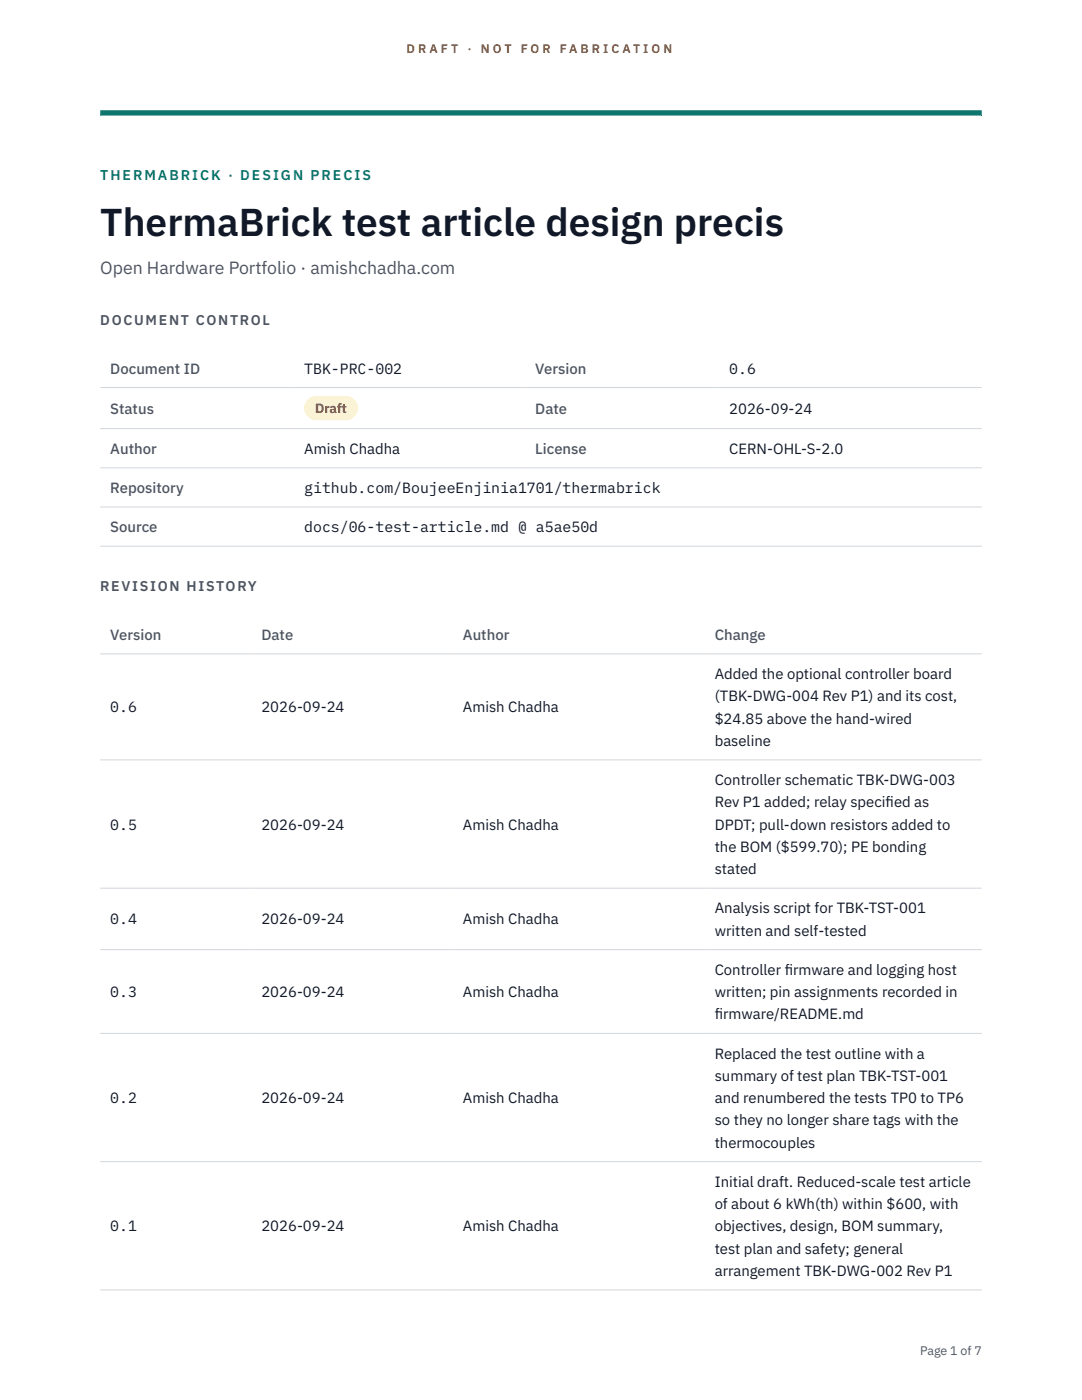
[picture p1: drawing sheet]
<svg xmlns="http://www.w3.org/2000/svg" width="216mm" height="279mm" viewBox="0 0 216 279" stroke-linecap="round" stroke-linejoin="round" font-family="sans-serif">
<defs><g id="words">
<text font-size="7.8" fill="#111827" x="20" y="47.1">ThermaBrick test article design precis</text>
<text font-size="3.5" fill="#4b5563" x="20" y="54.6">Open Hardware Portfolio · amishchadha.com</text>
<g font-size="3" fill="#4b5563">
<text x="22" y="74.5">Document ID</text>
<text x="106.8" y="74.5">Version</text>
<text x="22" y="82.6">Status</text>
<text x="106.8" y="82.6">Date</text>
<text x="22" y="90.6">Author</text>
<text x="106.8" y="90.6">License</text>
<text x="22" y="98.4">Repository</text>
<text x="22" y="106.2">Source</text>
<text x="22" y="127.7">Version</text>
<text x="52.2" y="127.7">Date</text>
<text x="92.4" y="127.7">Author</text>
<text x="142.6" y="127.7">Change</text>
</g>
<g font-size="3" fill="#111827">
<text x="60.7" y="74.5">TBK-PRC-002</text>
<text x="145.5" y="74.5">0.6</text>
<text x="145.5" y="82.6">2026-09-24</text>
<text x="60.7" y="90.6">Amish Chadha</text>
<text x="145.5" y="90.6">CERN-OHL-S-2.0</text>
<text x="60.7" y="98.4">github.com/BoujeeEnjinia1701/thermabrick</text>
<text x="60.7" y="106.2">docs/06-test-article.md @ a5ae50d</text>
<text x="142.6" y="135.5">Added the optional controller board</text>
<text x="22" y="142.2">0.6</text>
<text x="52.2" y="142.2">2026-09-24</text>
<text x="92.4" y="142.2">Amish Chadha</text>
<text x="142.6" y="140">(TBK-DWG-004 Rev P1) and its cost,</text>
<text x="142.6" y="144.4">$24.85 above the hand-wired</text>
<text x="142.6" y="148.9">baseline</text>
<text x="142.6" y="156.7">Controller schematic TBK-DWG-003</text>
<text x="142.6" y="161.1">Rev P1 added; relay specif</text>
<text x="176.7" y="161.1">ied as</text>
<text x="22" y="165.6">0.5</text>
<text x="52.2" y="165.6">2026-09-24</text>
<text x="92.4" y="165.6">Amish Chadha</text>
<text x="142.6" y="165.6">DPDT; pull-down resistors added to</text>
<text x="142.6" y="170">the BOM ($599.70); PE bonding</text>
<text x="142.6" y="174.5">stated</text>
<text x="22" y="184.5">0.4</text>
<text x="52.2" y="184.5">2026-09-24</text>
<text x="92.4" y="184.5">Amish Chadha</text>
<text x="142.6" y="182.3">Analysis script for TBK-TST-001</text>
<text x="142.6" y="186.7">written and self-tested</text>
<text x="142.6" y="194.5">Controller f</text>
<text x="156.6" y="194.5">irmware and logging host</text>
<text x="22" y="199">0.3</text>
<text x="52.2" y="199">2026-09-24</text>
<text x="92.4" y="199">Amish Chadha</text>
<text x="142.6" y="199">written; pin assignments recorded in</text>
<text x="142.6" y="203.4">f</text>
<text x="142.6" y="203.4">irmware/README.md</text>
<text x="142.6" y="211.3">Replaced the test outline with a</text>
<text x="142.6" y="215.7">summary of test plan TBK-TST-001</text>
<text x="22" y="220.1">0.2</text>
<text x="52.2" y="220.1">2026-09-24</text>
<text x="92.4" y="220.1">Amish Chadha</text>
<text x="142.6" y="220.1">and renumbered the tests TP0 to TP6</text>
<text x="142.6" y="224.6">so they no longer share tags with the</text>
<text x="142.6" y="229">thermocouples</text>
<text x="142.6" y="236.9">Initial draft. Reduced-scale test article</text>
<text x="22" y="245.7">0.1</text>
<text x="52.2" y="245.7">2026-09-24</text>
<text x="92.4" y="245.7">Amish Chadha</text>
<text x="142.6" y="241.3">of about 6 kWh(th) within $600, with</text>
<text x="142.6" y="245.7">objectives, design, BOM summary,</text>
<text x="142.6" y="250.2">test plan and safety; general</text>
<text x="142.6" y="254.6">arrangement TBK-DWG-002 Rev P1</text>
</g>
<text font-size="2.8" fill="#0f766e" x="20" y="36">THERMABRICK · DESIGN PRECIS</text>
<g font-size="2.8" fill="#4b5563">
<text x="20" y="64.8">DOCUMENT CONTROL</text>
<text x="20" y="118">REVISION HISTORY</text>
</g>
<text font-size="2.7" fill="#92400e" x="62.9" y="82.5">Draft</text>
<g font-size="2.5" fill="#b45309">
<text x="81.1" y="10.5">D R A F T</text>
<text x="93.3" y="10.5">·</text>
<text x="95.9" y="10.5">N O T</text>
<text x="103.9" y="10.5">F O R</text>
<text x="111.7" y="10.5">F A B R I C A T I O N</text>
</g>
<text font-size="2.5" fill="#4b5563" x="183.6" y="270.3">Page 1 of 7</text>
</g></defs>
<path d="M20 23.1h175.9zM20 22h175.9v1.1h-175.9z" fill-rule="evenodd" fill="#0f766e"/>
<path d="M20 77.3h175.9M20 85.5h175.9M20 93.4h175.9M20 101.2h175.9M20 109h175.9M20 130.5h175.9M20 151.7h175.9M20 177.3h175.9M20 189.5h175.9M20 206.2h175.9M20 231.8h175.9M20 257.4h175.9" fill="none" stroke="#d1d5db" stroke-width=".2"/>
<path d="M60.7 79h10.7v4.9h-10.7z" fill="#fef3c7"/>
<use href="#words"/>
</svg>
